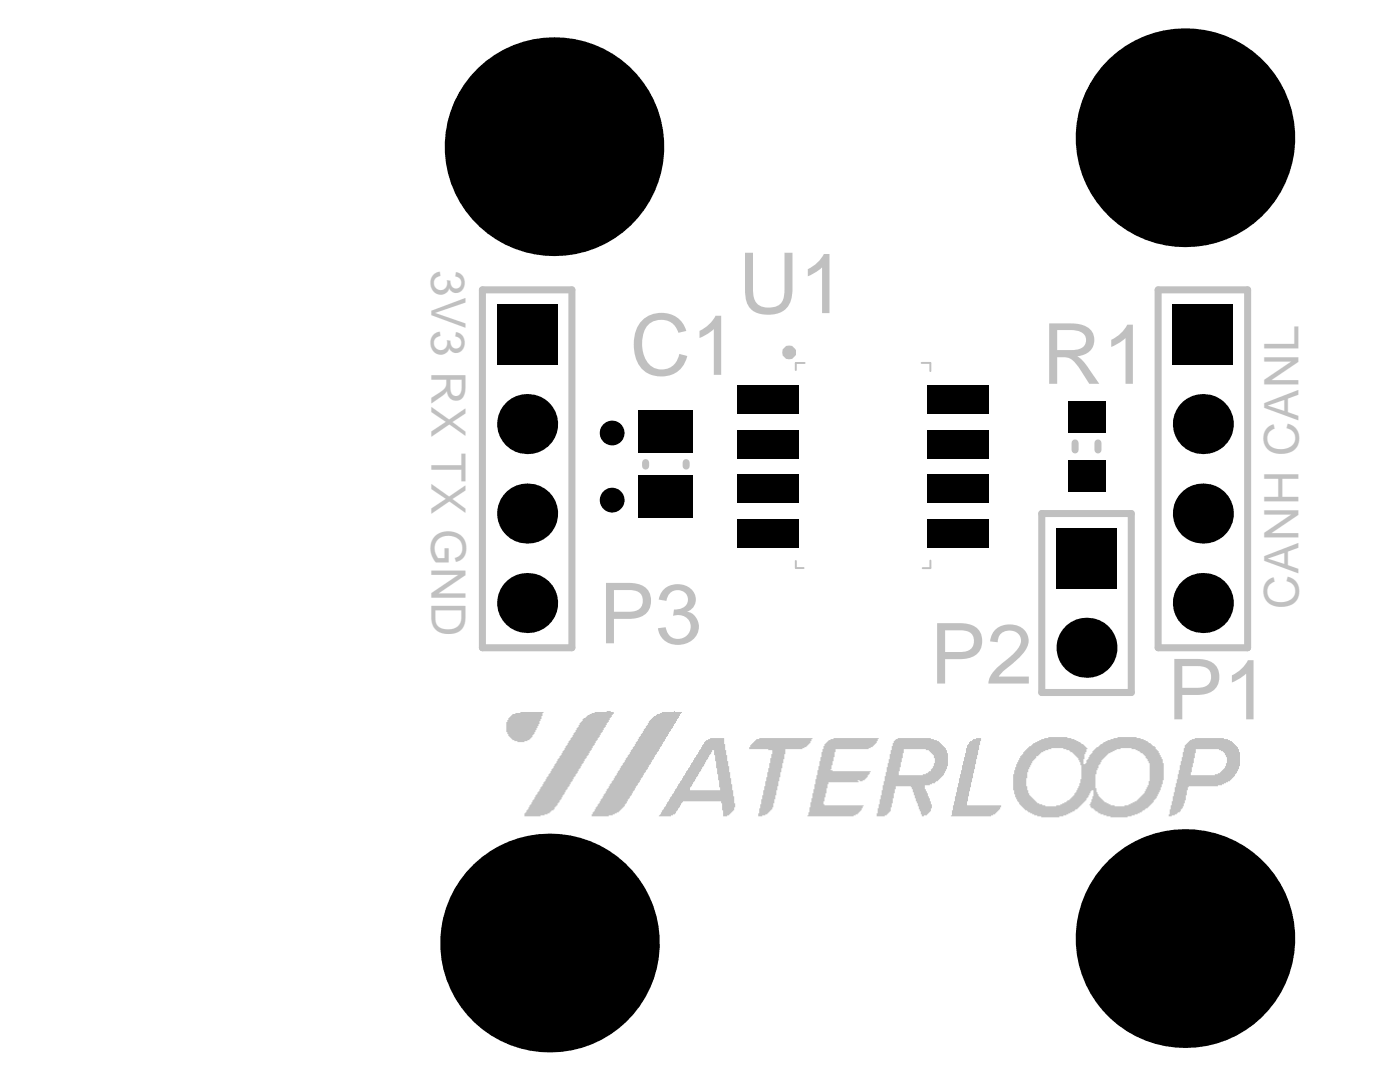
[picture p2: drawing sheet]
<svg xmlns="http://www.w3.org/2000/svg" width="279mm" height="216mm" viewBox="0 0 279 216" stroke-linecap="round" stroke-linejoin="round" font-family="sans-serif">
<defs><g id="words">
<g font-size="16.8" fill="#c0c0c0">
<text x="147.4" y="62.5">U1</text>
<text x="125.7" y="74.8">C1</text>
<text x="207.9" y="76.6">R1</text>
<text x="119.5" y="128.4">P3</text>
<text x="185.6" y="136.4">P2</text>
<text x="232.9" y="143.5">P1</text>
</g>
<g font-size="9.5" fill="#c0c0c0">
<text x="86.1" y="53.9" transform="rotate(90 86.1 53.9)">3V3 RX TX GND</text>
<text x="259.2" y="121.6" transform="rotate(-90 259.2 121.6)">CANH CANL</text>
</g>
</g></defs>
<g fill="#000">
<circle cx="110.6" cy="29.3" r="21.8"/>
<circle cx="236.5" cy="27.5" r="21.8"/>
<circle cx="105.2" cy="84.6" r="6"/>
<circle cx="122.2" cy="86.4" r="2.47"/>
<circle cx="122.2" cy="99.8" r="2.47"/>
<circle cx="240.1" cy="84.6" r="6"/>
<circle cx="105.2" cy="102.5" r="6"/>
<circle cx="240.1" cy="102.5" r="6"/>
<circle cx="105.2" cy="120.3" r="6"/>
<circle cx="216.8" cy="129.3" r="6"/>
<circle cx="240.1" cy="120.3" r="6"/>
<circle cx="109.7" cy="188.2" r="21.8"/>
<circle cx="236.5" cy="187.3" r="21.8"/>
</g>
<g fill="#000">
<path d="M99.2 60.8h12v12h-12z" fill-rule="evenodd"/>
<path d="M147 76.8h12.4v5.7h-12.4z" fill-rule="evenodd"/>
<path d="M185 76.8h12.3v5.7h-12.3z" fill-rule="evenodd"/>
<path d="M234.1 60.8h11.9v12h-11.9z" fill-rule="evenodd"/>
<path d="M127.4 81.9h11v8.5h-11z" fill-rule="evenodd"/>
<path d="M127.4 94.9h11v8.5h-11z" fill-rule="evenodd"/>
<path d="M147 85.8h12.4v5.6h-12.4z" fill-rule="evenodd"/>
<path d="M147 94.7h12.4v5.6h-12.4z" fill-rule="evenodd"/>
<path d="M185 94.7h12.3v5.6h-12.3z" fill-rule="evenodd"/>
<path d="M185 85.8h12.3v5.6h-12.3z" fill-rule="evenodd"/>
<path d="M213.1 80.1h7.4v6.4h-7.4z" fill-rule="evenodd"/>
<path d="M213.1 91.7h7.4v6.4h-7.4z" fill-rule="evenodd"/>
<path d="M147 103.6h12.4v5.7h-12.4z" fill-rule="evenodd"/>
<path d="M185 103.6h12.3v5.7h-12.3z" fill-rule="evenodd"/>
<path d="M210.9 105.4h11.9v12h-11.9z" fill-rule="evenodd"/>
</g>
<g fill="#c0c0c0">
<path d="M129.7 143.7h.2v-.2l.4-.2 .2-.4h.4l.2-.4h.6v-.2h.4v-.2h2.4v-.2h.2v.2h1.4l-.2 .4h-.2l-.2 .8-.4 .2-.2 .8-.4 .2-.2 .8-.4 .2v.4l-.4 .2-.2 .8-.4 .2-.2 .8-.4 .2-.2 .8-.4 .2-.2 .8-.4 .2v.4l-.4 .2-.2 .8-.4 .2-.2 .8-.4 .2-.2 .8-.4 .2v.4h-.2v.2h-.2l-.2 .8-.4 .2v.4h-.2v.4l-.4 .2v.4l-.4 .2v.4h-.2v.4l-.4 .2-.2 .8-.4 .2v.4l-.4 .2-.2 .8-.4 .2v.4l-.4 .2v.2h-.2l-.2 .4h-.2l-.2 .4-.8 .2v.2h-.4v.2h-.8v.2h-3.4v-.4h.2v-.4l.4-.2 .2-.8 .4-.2v-.4l.4-.2 .2-.8 .4-.2v-.4h.2v-.4l.4-.2 .2-.8 .4-.2 .2-.8 .4-.2v-.4l.4-.2v-.4h.2v-.4l.4-.2 .2-.8 .4-.2 .2-.8 .4-.2v-.4l.4-.2 .2-.8 .4-.2v-.4l.4-.2 .2-.8 .4-.2v-.4l.4-.2 .2-.8 .4-.2 .2-.8 .4-.2v-.4l.4-.2 .2-.8 .4-.2v-.4l.4-.2v-.4h.2v-.4h.2z"/>
<path d="M116.3 143.5h.2v-.2h.4v-.2h.2l.2-.4h.4v-.2h.4v-.2h.6v-.2h2.4v-.2h.8v.2h.6v.4h-.2v.2h-.2v.4l-.4 .2-.2 .8-.4 .2-.2 .8-.4 .2-.2 .8h-.2v.2h-.2v.4h-.2v.4l-.4 .2v.4l-.4 .2-.2 .8-.4 .2-.2 .8-.4 .2-.2 .8-.4 .2v.4l-.4 .2-.2 .8-.4 .2-.2 .8-.4 .2-.2 .8-.4 .2v.4l-.4 .2-.2 .8-.4 .2-.2 .8-.4 .2v.4l-.4 .2-.2 .8-.4 .2-.2 .8-.4 .2v.4l-.4 .2v.4h-.2v.2l-.4 .2v.4h-.2v.2h-.4v.2h-.2l-.2 .4h-.4v.2h-.6v.2h-.8v.2h-3.2v-.6l.4-.2v-.4l.4-.2 .2-.8 .4-.2 .2-.8 .4-.2v-.4h.2v-.4l.4-.2v-.4h.2v-.2h.2l.2-.8 .4-.2 .2-.8 .4-.2 .2-.8 .4-.2v-.4l.4-.2 .2-.8 .4-.2 .2-.8 .4-.2v-.4h.2v-.4l.4-.2v-.4l.4-.2 .2-.8 .4-.2 .2-.8 .4-.2 .2-.8 .4-.2v-.4l.4-.2 .2-.8 .4-.2 .2-.8 .4-.2 .2-.8h.2l.2-.4h.2z"/>
<path d="M164.5 148.5h.2l.2-.4 .4-.2v-.2h.4v-.2h.6v-.2h9.1v.2h-.2v.4h-.2v.4l-.4 .2v.2l-.4 .2v.2l-.8 .2v.2h-6.7v.6h-.2v1h-.2v.8h-.2v.8h-.2v.8h-.2v.2h.4v.2h7.7v.2h-.2v.4l-.4 .2v.4h-.2v.2l-.4 .2v.2h-.4v.2h-.6v-.2h-.4l.2 .4h-6.1v.4h-.2v.8h-.2v1h-.2v.8h-.2v.8h-.2v.6h.2v.2h7.9v.2h-.2v.4h-.2v.4h-.2v.2l-.4 .2v.2h-.2v.2l-.8 .2v.2h-9.3v-.2h.2v-.6h.2v-1h.2v-1h.2v-.8h.2v-1h.2v-.8h.2l.2-2h.2v-.8h.2v-1h.2v-.8h.2v-1h.2v-.8h.2v-1h.2v-.6h.2v-.6h.2z"/>
<path d="M149.9 148.5h.2v-.2h.2l.2-.4h.2v-.2h.2v-.2h.6v-.2h10.6v.2h-.2v.4h-.2v.4l-.4 .2v.2l-.4 .2v.2l-.8 .2v.2h-3.4l-.2 2h-.2v.8h-.2v1h-.2v.8h-.2v1h-.2v.8h-.2v1h-.2v.8h-.2v1h-.2v.8h-.2v.8h-.2v.8h-.2v.4l-.4 .2v.2l-.4 .2-.2 .4h-.4v.2h-.6v.2h-.8v-.6h.2v-1h.2v-.8h.2v-1h.2v-.8h.2v-1h.2v-.8h.2v-1h.2v-.8h.2v-1h.2v-.8h.2v-1h.2v-1h.2l.2-1.6h-.8v-.2h-3.8v-.4h.2v-.4h.2z"/>
<path d="M193.4 148.1h.2v-.2h.4l.2-.4h.6v-.2h1v.6h-.2v.8h-.2v1h-.2v1h-.2v.8h-.2v1h-.2v1h-.2v.8h-.2v1h-.2v.8h-.2v1h-.2v.8h-.2v1h-.2v1h-.2v.8h6.8l-.2 .8h-.2l-.2 .4h-.2v.2l-.4 .2v.2l-.8 .2v.2h-8v-.2h.2v-1h.2v-1h.2v-.8h.2v-1h.2v-.8h.2v-1h.2v-.8h.2v-1h.2v-.8h.2v-.8h.2v-1h.2l.2-1.6h.2v-.8h.2v-1h.2v-.6l.4-.2z"/>
<path d="M102.3 142.5h.6v-.2h1v-.2h4.6v.2h-.2v.6h-.2v.6h-.2v.4h-.2v.6h-.2v.4h-.2v.4h-.2v.4h-.2l-.2 .8-.4 .2v.4l-.4 .2-.2 .4h-.4v.2h-.6v.2h-1.4v-.2h-.6v-.2h-.4v-.2l-.4-.2-.2-.4h-.2v-.4h-.2a5 5 0 0 1 0-2.8h.2v-.4h.2v-.2l.4-.2v-.2h.2z"/>
<path d="M204.6 149.7l.4-.2v-.2h.2l.2-.4h.4l.2-.4h.2v-.2l.8-.2v-.2h.4v-.2h.4v-.2h.6v-.2h.8v-.2h3.8v.2h.8v.2h.6v.2h.4v.2l.8 .2 .2 .4h.4v.2l.4 .2 .2 .4h.2v.2h-.2v.6h-.2v.4h-.2v1h-.2v1h.4v-.2h.2v-.6l.4-.2v-.4h.2v-.4h.2v-.2l.4-.2v-.4h.2v-.2l.4-.2v-.2h.2v-.2h.4v-.2l.4-.2v-.2h.4l.2-.4 .8-.2v-.2h.6v-.2h.6v-.2h.8v-.2h3.8v.2h.8v.2h.6v.2h.4v.2h.4l.2 .4h.4v.2h.2l.2 .4h.4v.2h.2v.4h.2l.2 .4h.2v.4h.2l.2 .8h.2v.4h.2v.8h.2v3.4h-.2v.8h-.2v.6h-.2v.6h-.2v.4h-.2v.4h-.2l-.2 .8h-.2v.2l-.4 .2v.4h-.2l-.2 .4h-.2v.2h-.2l-.2 .4h-.2v.2h-.4l-.2 .4h-.4l-.2 .4h-.4v.2h-.4v.2h-.6v.2h-.6v.2h-.8v.2h-3.4v-.2h-.8v-.2h-.6v-.2h-.6v-.2h-.4l-.2-.4h-.4v-.2h-.2l-.2-.4h-.4v-.2h-.2v-.4h-.2v-.2h.2v-.4h.2v-.6h.2v-.6h.2v-1.2h-.4v.2h-.2v.4h-.2v.4h-.2v.4l-.4 .2v.4l-.4 .2v.2l-.4 .2v.2h-.2v.2h-.2v.2l-.4 .2-.2 .4h-.4l-.2 .4h-.4v.2l-.8 .2v.2h-.4v.2h-.6v.2h-.8v.2h-3.6v-.2h-.8v-.2h-.6v-.2h-.4v-.2h-.4v-.2h-.4l-.2-.4h-.4v-.2h-.2l-.2-.4-.4-.2v-.2l-.4-.2v-.4l-.4-.2-.2-.8h-.2v-.6h-.2v-.8h-.2v-3.2h.2v-.8h.2l.2-1.2h.2l.2-.8h.2l.2-.8h.2l.2-.4h.2v-.4l.4-.2zM220 151.5v.2h-.2v.4h-.2v.4l-.4 .2v.6h-.2v.4h-.2v.8h-.2v2.8h.2v.8h.2v.4h.2v.4h.2v.2l.4 .2v.2h.2v.2h.2l.2 .4 .8 .2v.2h.4v.2h.8v.2h2v-.2h.8v-.2h.4v-.2h.4v-.2h.4v-.2h.4v-.2h.2v-.2h.2v-.2l.4-.2v-.2h.2v-.2h.2v-.2l.4-.2v-.4h.2v-.4h.2l.2-.8h.2v-.8h.2v-3.6h-.2l-.2-.8-.4-.2v-.4l-.4-.2-.2-.4h-.4l-.2-.4h-.4v-.2h-.4v-.2h-.8v-.2h-2.2v.2h-.8v.2h-.4v.2h-.4v.2l-.8 .2v.2h-.2v.2h-.2v.2l-.4 .2v.2h-.2v.2zM206.8 150.9v.4h-.2l-.2 .4-.4 .2-.2 .8h-.2v.4h-.2v.4h-.2v.6h-.2v1.2h-.2v1.6h.2v.8h.2v.6h.2v.4h.2v.2h.2l.2 .4h.2v.2h.2l.2 .4h.2l.2 .4h.4v.2h.6v.2h.6v.2h2.2v-.2h.8v-.2h.4v-.2h.4v-.2h.4l.2-.4h.4v-.2h.2v-.2l.4-.2v-.2l.4-.2v-.4l.4-.2 .2-.8h.2v-.4h.2v-.6h.2v-.8h.2v-2.8h-.2v-.6h-.2v-.4h-.2v-.4l-.4-.2v-.2h-.2v-.2h-.2l-.2-.4h-.2v-.2h-.4l-.2-.4-1.2-.2v-.2h-2.4v.2h-.6v.2h-.6v.2l-.8 .2v.2l-.4 .2-.2 .4z"/>
<path d="M178.4 147.9h.2l.2-.4h.4v-.2h6.6v.2h.6v.2h.6v.2h.4l.2 .4h.2v.2h.2v.2h.2v.2h.2v.2l.4 .2v.4h.2v.6h.2v2.6h-.2v.6h-.2l-.2 .8h-.2v.4h-.2v.2l-.4 .2v.2l-.4 .2-.2 .4h-.4l-.2 .4h-.6v.2h-.4v.2h-1v.8h.2v.4h.2v.4h.2v.6h.2v.4h.2l.2 1.2h.2v.8h-.2v.6h-.2v.2h-.2v.2l-.4 .2v.2h-.6v.2h-.4v-.4h-.2v-.6h-.2v-.4h-.2v-.6h-.2v-.6h-.2v-.4h-.2v-.6h-.2v-.6h-.2v-.6h-.2v-.6h-.2v-.4h-.2v-.2h-3v.6h-.2v.8h-.2v1h-.2v1h-.2v.8h-.2v.8l-.4 .2v.2l-.4 .2v.2h-.4v.2h-1.6v-.6h.2v-1h.2v-.8h.2v-1h.2v-.8h.2v-1h.2v-1h.2v-.8h.2v-1h.2v-.8h.2v-1h.2l.2-1.6h.2v-1h.2v-.8h.2v-.8h.2v-.6h.2zM180.4 149.5v.8h-.2v1h-.2v.8h-.2v1h-.2l-.2 1.6h4.8v-.2h.6v-.2h.4l.2-.4h.4v-.4h.2v-.2h.2v-.4h.2v-.6h.2v-1h-.2v-.6h-.2v-.2l-.4-.2v-.2l-.4-.2v-.2h-.6v-.2z"/>
<path d="M140.5 148.1h.2l.2-.4h.4v-.2h.4v-.2h2.8l.2 2.4h.2v1h.2v1.2h.2v1h.2l.2 2.4h.2v1.2h.2v1.2h.2v1.2h.2v1.4h.2v.8h-.2v.6h-.2v.2l-.4 .2v.2l-.4 .2v.2h-.4v.2h-.8v-1.2h-.2v-1.4h-.2v-.4h-7.6v.2l-.4 .2v.4h-.2v.4l-.4 .2v.4l-.4 .2v.4h-.2v.2h-.4v.2h-.4v.2h-2.4v-.2l.4-.2v-.4h.2v-.4l.4-.2v-.4l.4-.2 .2-.8 .4-.2 .2-.8 .4-.2v-.4l.4-.2 .2-.8 .4-.2 .2-.8 .4-.2v-.4l.4-.2 .2-.8 .4-.2 .2-.8 .4-.2v-.4l.4-.2 .2-.8 .4-.2v-.4h.2v-.4l.4-.2v-.4l.4-.2 .2-.8 .4-.2 .2-.8 .4-.2zM142.1 149.7l-.2 .8-.4 .2-.2 .8-.4 .2-.2 .8h-.2v.4l-.4 .2-.2 .8h-.2v.2h-.2v.4h-.2v.4l-.4 .2-.2 .8-.4 .2-.2 .8-.4 .2v.6h6v-.6h-.2v-1.4h-.2v-1.2h-.2v-1.2h-.2v-1.4h-.2v-1.2h-.2v-1z"/>
<path d="M236.6 148.5h.3v-.2h.2l.2-.4h.2v-.2h.4v-.2h.6v-.2h5.8v.2h.8v.2h.4v.2h.4l.2 .4h.2v.2h.2v.2l.4 .2v.2h.2v.4h.2v.6h.2v2.8h-.2v.6h-.2l-.2 .8-.4 .2v.4l-.4 .2-.2 .4h-.2l-.2 .4h-.4v.2l-.8 .2v.2h-.4v.2h-.8v.2h-5.8v.2h-.2v.6h-.2v1h-.3v1h-.2l-.2 1.2h-.2v.4l-.4 .2v.4h-.2v.2h-.4l-.2 .4h-.4v.2l-1.2 .2v-.4h.2v-1h.2v-.8h.2v-.8h.2v-1h.2v-.8h.2v-1h.2v-.8h.2v-.8h.2v-1h.2v-.8h.2v-1h.2v-.8h.2v-.8h.2v-1h.2v-.8h.2v-.6h.2zM238.7 149.5v.8h-.2v1h-.2v1h-.2v.8h-.2v1h-.2v.6h4.8v-.2h.6v-.2h.4v-.2h.2l.2-.4h.2v-.2l.4-.2v-.4h.2v-.6h.2v-1.2h-.2l-.2-.8-.4-.2v-.2h-.4v-.2h-.4v-.2z"/>
</g>
<path d="M96.3 57.8h17.8v71.5h-17.8zM231.1 57.8h17.9v71.5h-17.9zM128.8 92.3v.7M136.9 92.3v.7M214.6 88.4v1.4M219.1 88.4v1.4M207.9 102.5h17.9v35.7h-17.9z" fill="none" stroke="#c0c0c0" stroke-width="1.4"/>
<path d="M160.6 72.4l-1.8 .1v1.3M183.9 72.4h1.8M185.7 72.4v1.6M158.8 111.9v1.4M158.9 113.3h1.5M184.1 113.4h1.6M185.7 111.9v1.4" fill="none" stroke="#c0c0c0" stroke-width=".39"/>
<circle cx="157.5" cy="70.3" r=".47" fill="none" stroke="#c0c0c0" stroke-width="1.8"/>
<g fill="#000">
<path d="M147.7 77.6h10.9v4.2h-10.9z" fill-rule="evenodd"/>
<path d="M185.7 77.6h10.9v4.2h-10.9z" fill-rule="evenodd"/>
<path d="M128.1 82.6h9.5v7.1h-9.5z" fill-rule="evenodd"/>
<path d="M128.1 95.6h9.5v7.1h-9.5z" fill-rule="evenodd"/>
<path d="M147.7 86.5h10.9v4.2h-10.9z" fill-rule="evenodd"/>
<path d="M147.7 95.4h10.9v4.2h-10.9z" fill-rule="evenodd"/>
<path d="M185.7 95.4h10.9v4.2h-10.9z" fill-rule="evenodd"/>
<path d="M185.7 86.5h10.9v4.2h-10.9z" fill-rule="evenodd"/>
<path d="M213.9 80.8h5.9v4.9h-5.9z" fill-rule="evenodd"/>
<path d="M213.9 92.4h5.9v4.9h-5.9z" fill-rule="evenodd"/>
<path d="M147.7 104.3h10.9v4.3h-10.9z" fill-rule="evenodd"/>
<path d="M185.7 104.3h10.9v4.3h-10.9z" fill-rule="evenodd"/>
</g>
<use href="#words"/>
</svg>
